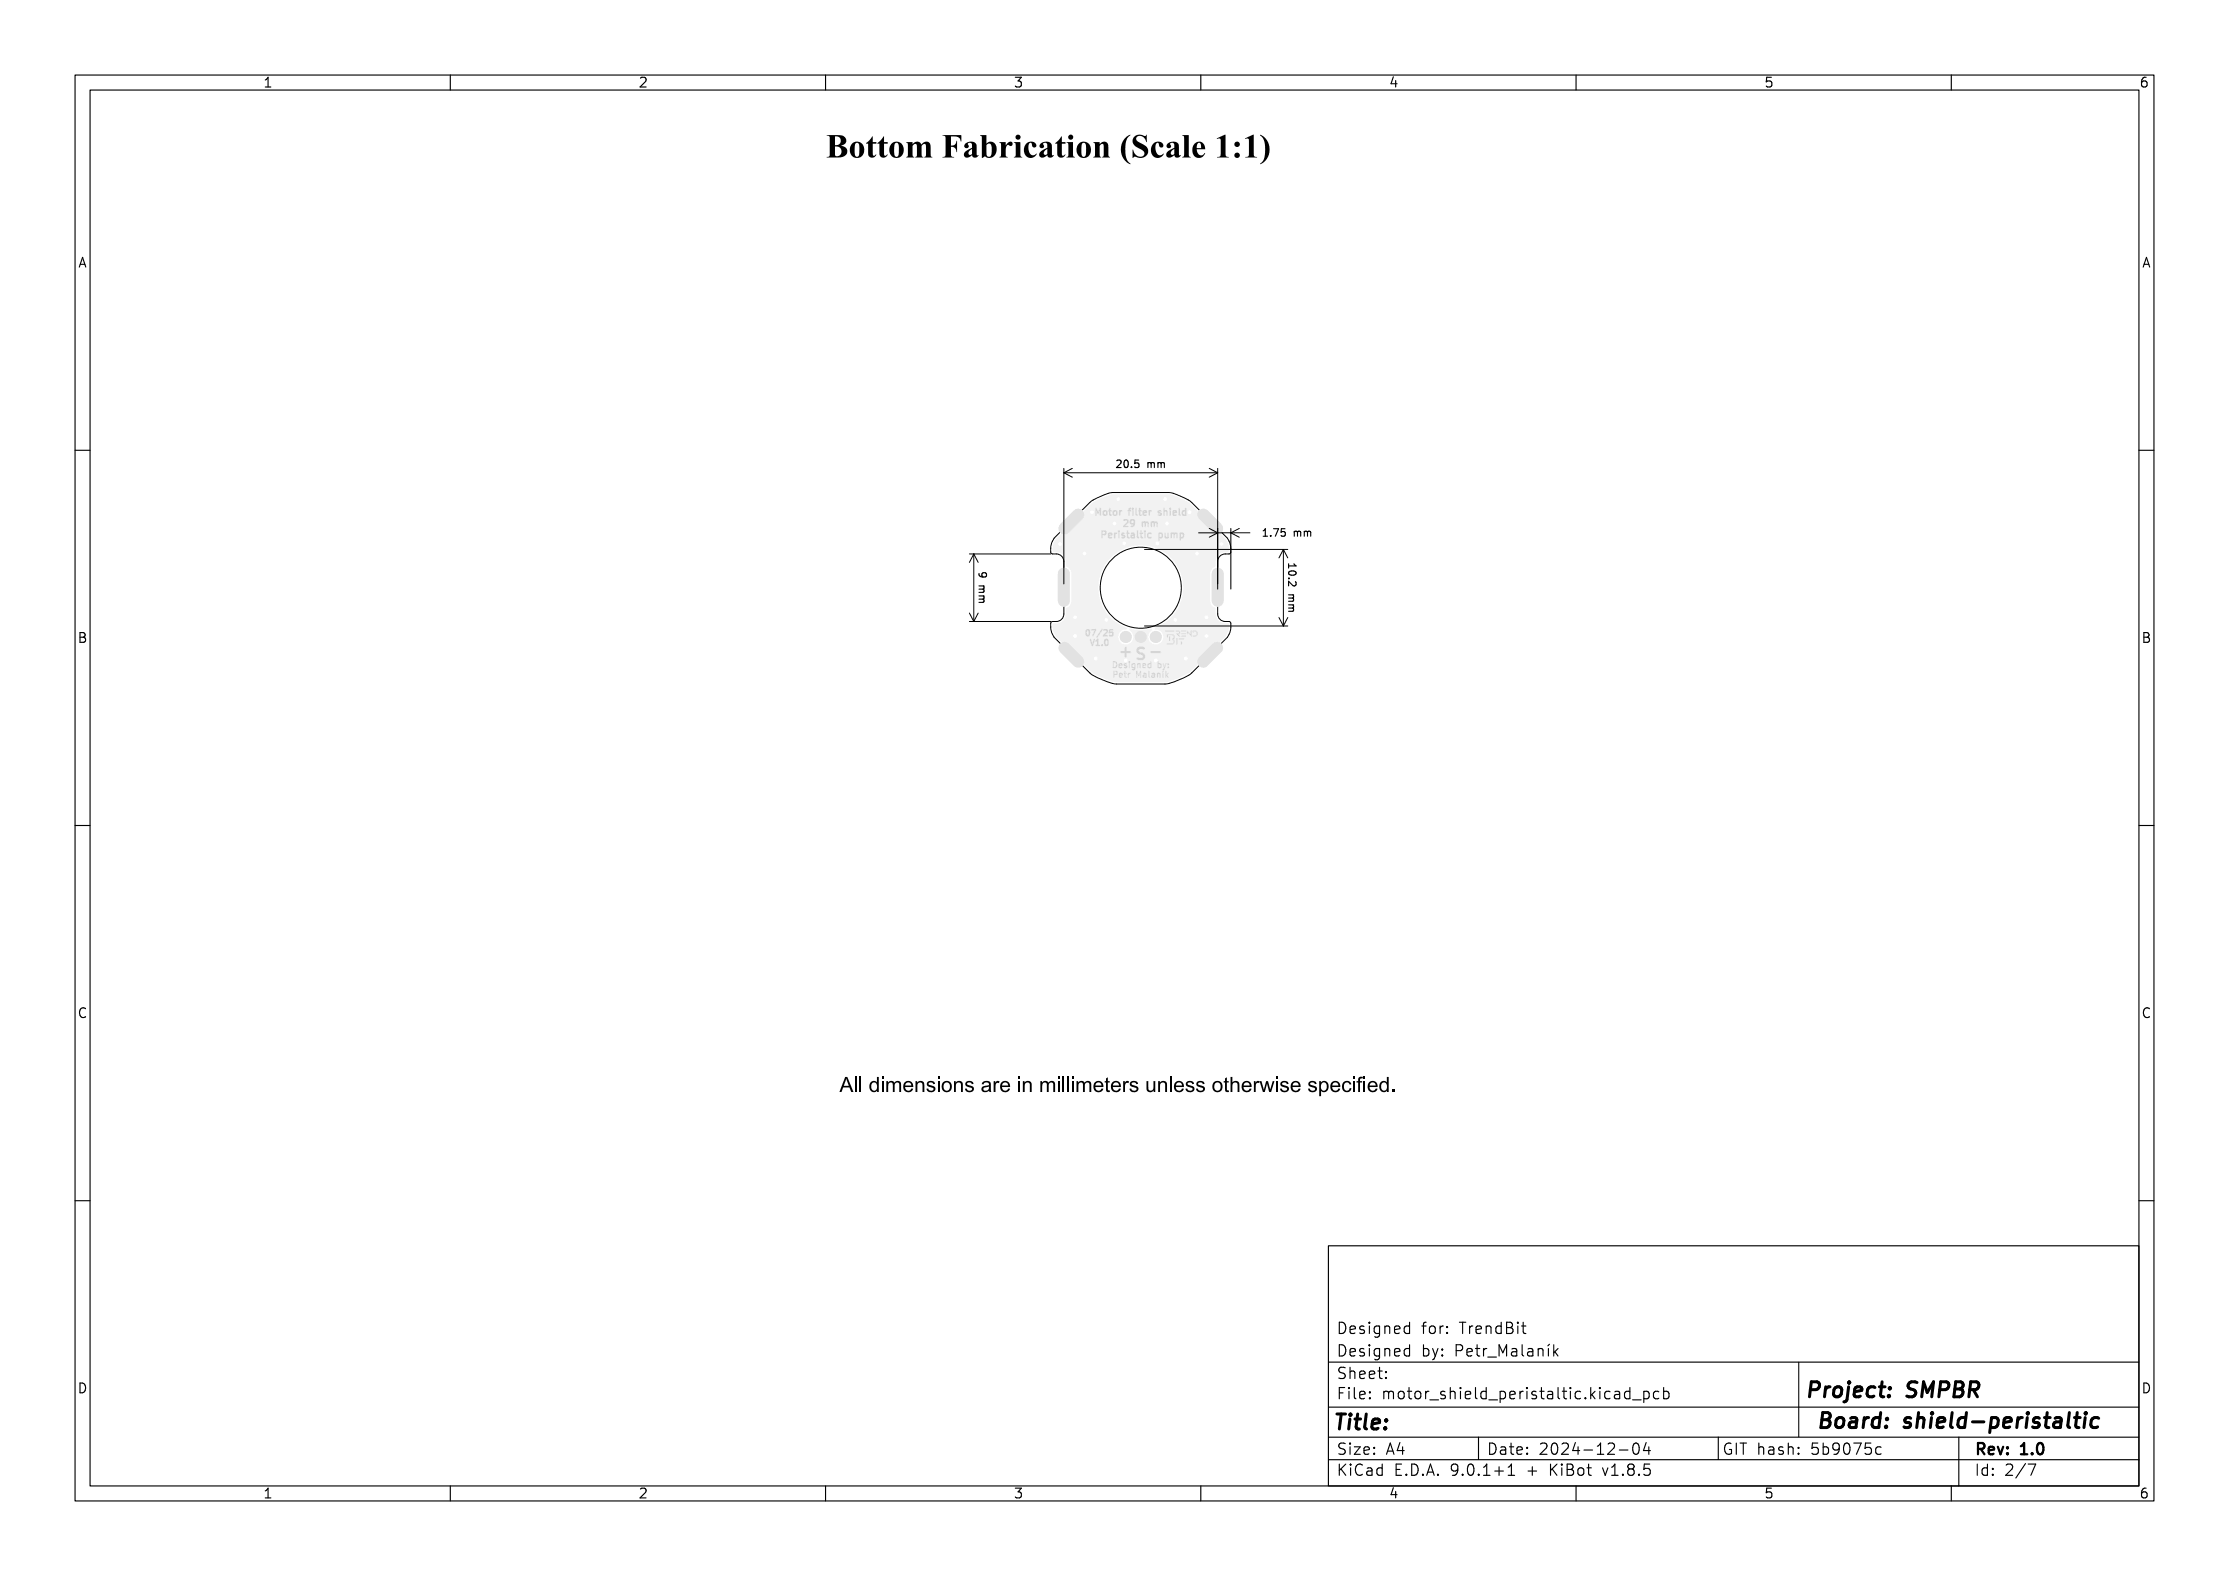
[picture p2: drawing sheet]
<svg xmlns="http://www.w3.org/2000/svg" width="297mm" height="210mm" viewBox="0 0 297 210" stroke-linecap="round" stroke-linejoin="round" font-family="sans-serif">
<defs><g id="words">
<text font-size="4.3" fill="#fff" x="100.9" y="21.3">Bottom Fabrication (Scale 1:1)</text>
<g font-size="2.7" fill="#fff">
<text x="240.4" y="186.2">Project: SMPBR</text>
<text x="241.9" y="190.3">Board: shield-peristaltic</text>
<text x="177.4" y="192.1">Title:</text>
</g>
<g font-size="2" fill="#fff">
<text x="178" y="177.8">Designed for: TrendBit</text>
<text x="178" y="180.8">Designed by: Petr_Malaník</text>
<text x="178" y="183.8">Sheet:</text>
<text x="178" y="186.5">File: motor_shield_peristaltic.kicad_pcb</text>
<text x="178" y="193.9">Size: A4</text>
<text x="178" y="196.7">KiCad E.D.A. 9.0.1+1 + KiBot v1.8.5</text>
<text x="198" y="193.9">Date: 2024-12-04</text>
<text x="229.4" y="193.9">GIT hash: 5b9075c</text>
<text x="263" y="196.7">Id: 2/7</text>
<text x="263" y="193.9">Rev: 1.0</text>
</g>
<g font-size="1.7" fill="#fff">
<text x="35" y="11.6">1</text>
<text x="85" y="11.6">2</text>
<text x="135" y="11.6">3</text>
<text x="185" y="11.6">4</text>
<text x="235" y="11.6">5</text>
<text x="285" y="11.6">6</text>
<text x="10.5" y="35.6">A</text>
<text x="285.5" y="35.6">A</text>
<text x="10.5" y="85.6">B</text>
<text x="285.5" y="85.6">B</text>
<text x="10.5" y="135.7">C</text>
<text x="285.5" y="135.7">C</text>
<text x="10.5" y="185.6">D</text>
<text x="285.5" y="185.6">D</text>
<text x="35" y="199.7">1</text>
<text x="85" y="199.7">2</text>
<text x="135" y="199.7">3</text>
<text x="185" y="199.7">4</text>
<text x="235" y="199.7">5</text>
<text x="285" y="199.7">6</text>
</g>
<g font-size="1.3" fill="#fff">
<text x="149.2" y="62.3">20.5 mm</text>
<text x="168.7" y="71.5">1.75 mm</text>
<text x="130.4" y="76.7" transform="rotate(90 130.4 76.7)">9 mm</text>
<text x="171.7" y="75.5" transform="rotate(90 171.7 75.5)">10.2 mm</text>
</g>
</g></defs>
<g fill="none" stroke="#000" stroke-width=".13">
<path d="M140.5 71.7l4.7-4.7a7.6 7.6 0 0 1 3.1-1.4h7.4a7.5 7.5 0 0 1 3.1 1.4l4.7 4.7a2.43 2.43 0 0 1 .4 2l-.1 .1a1.15 1.15 0 0 0-1.5 1v7a1.12 1.12 0 0 0 1.5 1l.1 .1a2.42 2.42 0 0 1-.4 2l-4.7 4.8a8.9 8.9 0 0 1-3.6 1.4h-6.4a8.8 8.8 0 0 1-3.6-1.4l-4.7-4.8a2.43 2.43 0 0 1-.4-2l.2-.1a1.15 1.15 0 0 0 1.5-1v-7a1.12 1.12 0 0 0-1.5-1l-.2-.1a2.43 2.43 0 0 1 .4-2z"/>
<circle cx="152" cy="78.3" r="5.4"/>
</g>
<path d="M141.8 76.4v3.7M143.7 68.6l-1.9 1.8M162.3 76.4v3.7M162.2 86.3l-1.9 1.9" fill="none" stroke="#f2f2f2" stroke-width="1.6"/>
<g fill="#f2f2f2">
<circle cx="154" cy="84.9" r=".8"/>
<circle cx="152" cy="84.9" r=".8"/>
<circle cx="150" cy="84.9" r=".8"/>
</g>
<path d="M160.3 68.6l1.9 1.8M141.8 86.3l1.9 1.9" fill="none" stroke="#f2f2f2" stroke-width="1.6"/>
<g fill="#f2f2f2">
<circle cx="143.3" cy="82.2" r=".5"/>
<circle cx="144.5" cy="73.7" r=".5"/>
<circle cx="162.8" cy="72.5" r=".5"/>
<circle cx="149.8" cy="72.4" r=".5"/>
<circle cx="147.4" cy="82.6" r=".5"/>
<circle cx="156.6" cy="82.6" r=".5"/>
<circle cx="155.3" cy="66.5" r=".5"/>
<circle cx="160.8" cy="82.2" r=".5"/>
<circle cx="160.8" cy="84.7" r=".5"/>
<circle cx="148.5" cy="69.8" r=".5"/>
<circle cx="158" cy="87.7" r=".5"/>
<circle cx="146" cy="87.7" r=".5"/>
<circle cx="155.5" cy="69.8" r=".5"/>
<circle cx="154.2" cy="72.4" r=".5"/>
<circle cx="149" cy="66.5" r=".5"/>
<circle cx="158.5" cy="68.3" r=".5"/>
<circle cx="141.3" cy="72.5" r=".5"/>
<circle cx="154" cy="88" r=".5"/>
<circle cx="150" cy="88" r=".5"/>
<circle cx="159.5" cy="73.7" r=".5"/>
<circle cx="143.3" cy="84.7" r=".5"/>
<circle cx="145.5" cy="68.3" r=".5"/>
</g>
<path d="M140.7 71.9l4.8-4.9 1.7-.8 1.1-.3h7.6l1.4 .5 1.3 .7 4.7 4.8 .4 .7v.9a1.38 1.38 0 0 0-1.7 1.2v.8l-.5 .3-.2 .4v1.9h-3.6a5.7 5.7 0 0 0-9.1-4.3 5.7 5.7 0 0 0 1.6 9.9l-.1 .2a1.01 1.01 0 0 0-1.1 1.2 1.01 1.01 0 0 0 1.6 .6 1.01 1.01 0 0 0-.1-1.7v-.2h.1a6.9 6.9 0 0 0 2.9 0v.2a1.01 1.01 0 0 0-.2 1.6 1.01 1.01 0 0 0 1.7-.4 1.01 1.01 0 0 0-1.1-1.3l-.1-.2a5.9 5.9 0 0 0 3.9-5.6h3.6v2a1.12 1.12 0 0 0 .7 .9v.9a1.35 1.35 0 0 0 1.7 1.2l.1 .1-.1 .8-.4 .8-5.1 5-1.5 .7-1.3 .4h-6.6l-1.5-.4-1.5-.7-.4-.3-4.8-4.8-.3-.7v-.8l.1-.1h.5a1.26 1.26 0 0 0 1.1-1.2v-.9a1.1 1.1 0 0 0 .8-.9v-3.7l-.3-.6-.5-.3v-.9a1.3 1.3 0 0 0-1.6-1l-.1-.2v-.6z" fill-rule="evenodd" fill="#f2f2f2"/>
<g fill="#fff">
<circle cx="143.3" cy="82.3" r=".25"/>
<circle cx="144.5" cy="73.8" r=".25"/>
<circle cx="162.8" cy="72.5" r=".25"/>
<circle cx="149.8" cy="72.4" r=".25"/>
<circle cx="147.4" cy="82.6" r=".25"/>
<circle cx="156.6" cy="82.6" r=".25"/>
<circle cx="155.3" cy="66.5" r=".25"/>
<circle cx="160.8" cy="82.3" r=".25"/>
<circle cx="160.8" cy="84.8" r=".25"/>
<circle cx="148.5" cy="69.8" r=".25"/>
<circle cx="158" cy="87.7" r=".25"/>
<circle cx="146" cy="87.7" r=".25"/>
<circle cx="155.5" cy="69.8" r=".25"/>
<circle cx="154.2" cy="72.4" r=".25"/>
<circle cx="149" cy="66.5" r=".25"/>
<circle cx="158.5" cy="68.2" r=".25"/>
<circle cx="141.3" cy="72.5" r=".25"/>
<circle cx="154" cy="88" r=".25"/>
<circle cx="150" cy="88" r=".25"/>
<circle cx="159.5" cy="73.8" r=".25"/>
<circle cx="143.3" cy="84.8" r=".25"/>
<circle cx="145.5" cy="68.2" r=".25"/>
</g>
<path d="M141.8 76.4v3.7M143.7 68.6l-1.9 1.8M162.3 76.4v3.7M162.2 86.3l-1.9 1.9" fill="none" stroke="#fff" stroke-width=".6"/>
<g fill="#fff">
<circle cx="154" cy="84.9" r=".4"/>
<circle cx="152" cy="84.9" r=".4"/>
<circle cx="150" cy="84.9" r=".4"/>
</g>
<path d="M160.3 68.6l1.9 1.8M141.8 86.3l1.9 1.9" fill="none" stroke="#fff" stroke-width=".6"/>
<path d="M141.8 76.4v3.7M143.7 68.6l-1.9 1.8M162.3 76.4v3.7M162.2 86.3l-1.9 1.9" fill="none" stroke="#e2e2e2" stroke-width="1.6"/>
<g fill="#e2e2e2">
<circle cx="154" cy="84.9" r=".8"/>
<circle cx="152" cy="84.9" r=".8"/>
<circle cx="150" cy="84.9" r=".8"/>
</g>
<path d="M160.3 68.6l1.9 1.8M141.8 86.3l1.9 1.9" fill="none" stroke="#e2e2e2" stroke-width="1.6"/>
<path d="M149.4 86.9h1.2M150 86.3v1.2M152.4 86.4l-.2-.1-.5 .1a.36 .36 0 0 0-.1 .4 .36 .36 0 0 0 .3 .2 .55 .55 0 0 1 .5 .4v.3l-.3 .1h-.5M153.4 86.9h1.2" fill="none" stroke="#dbdbdb" stroke-width=".3"/>
<g fill="none" stroke="#dbdbdb" stroke-width=".2">
<path d="M146 68.7v-.9l.3 .6 .3-.6v.9M146.9 71.2h.4l.1-.1-.1-.3h-.4v.9M147.1 68.1h.1h.2l.1 .4-.1 .1-.2 .1-.1-.1zM147.7 71.4l.4-.1v-.2h-.3l-.1 .1 .1 .4h.3M147.7 68.1h.4M147.9 67.8v.7l.2 .2M148.4 68.1h.1h.3v.4l-.1 .1-.2 .1-.1-.1zM148.5 71.1v.6M148.8 71.1l-.3 .1M149.1 70.8h.1M149.1 71.1v.6M149.2 68.1v.6"/>
<path d="M149.5 68.1l-.3 .1M149.8 69.3h.3l.2 .2-.6 .7h.6M149.8 71.1h-.2l-.1 .1v.1l.3 .1v.2h-.3M150.1 71.1h.4M150.2 70.8v.7l.3 .2M150.3 68.1h.4M150.7 67.8l-.3 .1v.8M150.8 71.1h.3v.6M151 67.8h.1M151 68.1v.6M151.1 71.3h-.3l-.1 .1 .1 .3 .3-.1M151.1 69.6l-.1 .2h-.3l-.1-.2v-.2l.2-.1h.2l.1 .1a.6 .6 0 0 1-.2 .8h-.2"/>
<path d="M151.4 67.8v.7l.1 .2M151.6 70.8v.7l.1 .2M151.7 68.1h.4M151.9 67.8v.7l.2 .2M151.9 71.1h.4M152 70.8v.7l.3 .2M152.2 69.6v.6M152.2 69.6h.3l.1 .1M152.3 68.4l.5-.1-.1-.2h-.2l-.2 .1 .1 .4h.3M152.6 70.8h.1M152.6 71.1v.6M152.6 69.7l.1-.1h.2l.1 .6"/>
<path d="M152.6 69.7v.5M153.1 68.1v.6M153.4 71.1h-.3l-.2 .1 .1 .4h.4M153.4 68.1l-.3 .1M153.4 69.6h.3l.1 .1M153.4 69.6v.6M153.8 69.7l.1-.1h.2l.1 .6M153.8 69.7v.5M154.4 71.1h.3l.2 .1-.1 .4h-.4M154.4 71.1v.9M154.7 68.1h-.2l-.2 .1 .1 .1 .3 .1v.2h-.4M155.1 68.1h.1h.3v.6"/>
<path d="M155.1 67.8v.9M155.3 71.1v.5l.2 .1 .1-.1M155.6 71.1v.6M155.9 67.8h.1M155.9 68.1v.6M156.1 71.1h.2l.2 .1M156.1 71.1v.6M156.3 68.4l.4-.1v-.2h-.3l-.1 .1 .1 .4h.3M156.5 71.2l.1-.1h.2v.6M156.5 71.2v.5M157.1 67.8v.7l.2 .2M157.3 71.1h.2l.2 .1-.1 .4h-.3"/>
<path d="M157.3 71.1v.9M158 68.1h-.3l-.1 .1v.4h.4M158 67.8v.9M144.8 84l.1-.1a.43 .43 0 0 1 .3 .4 .43 .43 0 0 1-.3 .4l-.2-.3zM145.3 85.2l.2 .8 .3-.8M145.4 83.9h.6l-.4 .8M146 86h.5M146 85.4l.3-.2v.8M146.8 83.9l-.6 1M146.8 85.9v.1M147.1 84l.3-.1 .1 .2-.5 .6h.5M147.3 85.3l.1-.1a.43 .43 0 0 1 .3 .4 .43 .43 0 0 1-.3 .4l-.2-.3z"/>
<path d="M148.3 83.9h-.4l-.1 .4h.4l.1 .3-.2 .1-.3-.1"/>
</g>
<g fill="none" stroke="#dbdbdb" stroke-width=".15">
<path d="M148.3 88.2a.4 .4 0 0 1 .5 .4 .4 .4 0 0 1-.5 .4zM148.4 89.9l.4-.1v-.3h-.4v.8M149.1 88.7l.4-.1-.1-.1-.2-.1-.1 .2v.3h.3M149.2 90l.3-.1v-.1l-.2-.1-.1 .1v.4h.3M149.8 89.7h.3M149.9 89.5v.6l.2 .2M150.1 88.5l-.2-.1-.1 .2v.1h.3v.2h-.3M150.3 89.7v.6M150.5 88.2h.1M150.5 88.4v.6M150.6 89.7l-.3 .2M151.2 88.5l-.2-.1-.2 .2 .1 .3h.3"/>
<path d="M151.2 88.4v.7l-.2 .1h-.1M151.4 90.3v-.8l.3 .5 .3-.5v.8M151.6 88.5h.3v.5M151.6 88.4v.6M152.3 88.7l.3-.1v-.1l-.2-.1-.1 .2v.3h.3M152.4 89.8h.3v.5M152.7 89.9l-.4 .2 .1 .2 .3-.1M153.1 89.5v.6l.1 .2M153.3 88.5l-.2-.1-.1 .2v.3h.3M153.3 88.2v.8M153.5 89.8h.3v.5M153.8 89.9l-.3 .2 .1 .2 .2-.1"/>
<path d="M154.2 89.8h.3l.1 .5M154.2 89.7v.6M154.3 88.5l.3-.1 .1 .2-.1 .3h-.3M154.3 88.2v.8M155 89.7v.6M155 88.4l.2 .6M155 89.4l-.1 .1M155.2 89l-.2 .2M155.3 89.5v.8M155.4 88.4l-.2 .6M155.4 90l.2 .3M155.6 89.7l-.3 .3"/>
<path d="M155.7 88.9v.1M155.7 88.5v.1"/>
</g>
<g fill="#dbdbdb">
<path d="M157.4 84h.6v.2h-.6z" fill-rule="evenodd"/>
<path d="M157.4 84.4h.6v.1h-.6z" fill-rule="evenodd"/>
<path d="M157.4 84.7h.6v.1h-.6z" fill-rule="evenodd"/>
<path d="M157.1 85h.7v.2h-.7z" fill-rule="evenodd"/>
<path d="M157.3 85.5h.2v.4h-.2z" fill-rule="evenodd"/>
<path d="M156.7 85h.2v.9h-.2z" fill-rule="evenodd"/>
<path d="M155.3 84h1.1v.2h-1.1z" fill-rule="evenodd"/>
<path d="M155.8 84.8h.1v.6h-.1z" fill-rule="evenodd"/>
<path d="M158.1 84l.5 .5v-.5h.2v.8l-.5-.4v.1h-.2z" fill-rule="evenodd"/>
<path d="M156.7 84a.4 .4 0 0 1 .6 .3l-.2 .2 .2 .3h-.2l-.4-.4h.4v-.2h-.4z" fill-rule="evenodd"/>
<path d="M158.9 84a.45 .45 0 0 1 .7 .2 .45 .45 0 0 1-.4 .6l-.3 .1v-.2h.2a.29 .29 0 0 0 .4-.3 .29 .29 0 0 0-.4-.3v.2h-.2z" fill-rule="evenodd"/>
<path d="M155.5 84.5h.7a.38 .38 0 0 1 .3 .3 .38 .38 0 0 1-.1 .4 .44 .44 0 0 1 0 .5 .44 .44 0 0 1-.5 .2h-.4v-.2h.8a.32 .32 0 0 0-.1-.5 .29 .29 0 0 0 .2-.4 .29 .29 0 0 0-.5-.2h-.3v.3h-.1z" fill-rule="evenodd"/>
</g>
<g fill="#000">
<path d="M110.1 18h1.5a.92 .92 0 0 1 1.2 .8l-.2 .3-.5 .3a.79 .79 0 0 1 .8 .8 .79 .79 0 0 1-.9 .8h-1.9v-.1l.4-.1 .1-.2h.7a.41 .41 0 0 0 .4 .2 .41 .41 0 0 0 .3-.3 .69 .69 0 0 0 0-.7 .69 .69 0 0 0-.7-.3v1.1h-.7v-1.2h.7a.61 .61 0 0 0 .7-.6 .61 .61 0 0 0-.7-.6v1.2h-.7l-.1-1.2z" fill-rule="evenodd"/>
<path d="M113.6 19.1a1.02 1.02 0 0 1 1.3 0 1.02 1.02 0 0 1 .2 1.3 .95 .95 0 0 1-1 .6 .95 .95 0 0 1-.9-.9h.7v.5a.28 .28 0 0 0 .3 .3 .28 .28 0 0 0 .3-.3v-1.2a.32 .32 0 0 0-.3-.4 .32 .32 0 0 0-.3 .4v.7h-.7l.1-.5z" fill-rule="evenodd"/>
<path d="M116.2 18.2h.1v.7h.5v.2h-.5v1.5l.1 .2 .3-.2h.1a.58 .58 0 0 1-.8 .4 .58 .58 0 0 1-.3-.7v-1.2h-.3l.5-.4z" fill-rule="evenodd"/>
<path d="M117.7 18.2h.1v.7h.5v.2h-.5v1.5l.1 .2 .3-.2h.1a.58 .58 0 0 1-.7 .4 .58 .58 0 0 1-.4-.7v-1.2h-.3l.5-.4z" fill-rule="evenodd"/>
<path d="M118.9 19.1a1.03 1.03 0 0 1 1.2 0 1.03 1.03 0 0 1 .3 1.3 .95 .95 0 0 1-1.1 .6 .95 .95 0 0 1-.8-.9h.6l.1 .5a.28 .28 0 0 0 .2 .3 .28 .28 0 0 0 .3-.3l.1-1.2a.32 .32 0 0 0-.3-.4 .32 .32 0 0 0-.3 .4l-.1 .7h-.6l.1-.5z" fill-rule="evenodd"/>
<path d="M120.8 18.9h.8v.3a.64 .64 0 0 1 .6-.3 .64 .64 0 0 1 .6 .4 .66 .66 0 0 1 .8-.4 .66 .66 0 0 1 .4 .8v1.1l.2 .2h-1l.2-.3v-1.3a.25 .25 0 0 0-.2-.2 .25 .25 0 0 0-.3 .1l-.1 .1v1.3l.2 .3h-1l.2-.3v-1.3a.24 .24 0 0 0-.2-.2 .24 .24 0 0 0-.3 .1l-.1 .1v1.1v.3l.2 .2h-1l.1-.2 .1-.3v-1.3z" fill-rule="evenodd"/>
<path d="M125.6 18h2.5v.9h-.1a.76 .76 0 0 0-1-.7h-.3v1.2l.5-.1 .2-.5h.1v1.5h-.1a.64 .64 0 0 0-.7-.7v1.2l.4 .2h-1.5v-.1l.3-.1 .1-.3v-2.2l-.1-.2h-.3z" fill-rule="evenodd"/>
<path d="M128.6 19.2a.89 .89 0 0 1 1.5 .2v1.2l.3 .1a.46 .46 0 0 1-.4 .3 .46 .46 0 0 1-.5-.3 .6 .6 0 0 1-.5 .3 .6 .6 0 0 1-.6-.3l.1-.3h.5l.1 .2h.2l.2-.1v-.7l-.4 .4-.1 .2h-.5l.3-.3 .7-.4v-.4a.28 .28 0 0 0-.3-.3 .28 .28 0 0 0-.2 .2 .31 .31 0 0 1-.1 .5 .31 .31 0 0 1-.4-.1 .31 .31 0 0 1 .1-.4z" fill-rule="evenodd"/>
<path d="M130.6 18h.8v1.1a.8 .8 0 0 1 1-.1 .8 .8 0 0 1 .4 .9 .98 .98 0 0 1-.5 1 .98 .98 0 0 1-1.1-.1l-.4 .3v-1.8h.6v1.3a.32 .32 0 0 0 .4 .3 .32 .32 0 0 0 .3-.3v-1a.37 .37 0 0 0-.2-.5 .37 .37 0 0 0-.5 .2h-.6v-1.1z" fill-rule="evenodd"/>
<path d="M133.2 18.9h.8v.5l.3-.3a.34 .34 0 0 1 .5-.2 .34 .34 0 0 1 .1 .5l-.2 .1-.4-.2-.2 .3-.1 1.1 .3 .3h-1.1l.1-.2 .1-.3v-1.3z" fill-rule="evenodd"/>
<path d="M135.1 18.9h.9v1.9l.2 .2h-1.1l.2-.2v-.2v-1.4z" fill-rule="evenodd"/>
<path d="M138.6 19.2a.89 .89 0 0 1 1.6 .2v1.2l.2 .1a.46 .46 0 0 1-.4 .3 .46 .46 0 0 1-.5-.3 .6 .6 0 0 1-.5 .3 .6 .6 0 0 1-.5-.3v-.3h.6v.2h.2l.2-.1v-.7l-.3 .4-.1 .2h-.6l.3-.3 .7-.4v-.4a.28 .28 0 0 0-.2-.3 .28 .28 0 0 0-.3 .2 .31 .31 0 0 1 0 .5 .31 .31 0 0 1-.5-.1 .31 .31 0 0 1 .1-.4z" fill-rule="evenodd"/>
<path d="M141.4 18.2h.1v.7h.5v.2h-.5v1.5l.1 .2 .3-.2h.1a.58 .58 0 0 1-.8 .4 .58 .58 0 0 1-.3-.7v-1.2h-.3l.5-.4z" fill-rule="evenodd"/>
<path d="M142.1 18.9h.9v1.9l.2 .2h-1.1l.2-.2 .1-.2-.1-1.4z" fill-rule="evenodd"/>
<path d="M143.8 19.1a1.02 1.02 0 0 1 1.3 0 1.02 1.02 0 0 1 .2 1.3 .95 .95 0 0 1-1 .6 .95 .95 0 0 1-.9-.9h.7v.5a.28 .28 0 0 0 .3 .3 .28 .28 0 0 0 .3-.3v-1.2a.32 .32 0 0 0-.3-.4 .32 .32 0 0 0-.3 .4v.7h-.7l.1-.5z" fill-rule="evenodd"/>
<path d="M145.7 18.9h.8v.3a.64 .64 0 0 1 .9-.3 .64 .64 0 0 1 .3 .8v1.1l.2 .2h-1l.2-.3v-1.3a.23 .23 0 0 0-.2-.2 .23 .23 0 0 0-.3 .1l-.1 .2v1l.1 .3 .1 .2h-1l.2-.2v-.3v-1.3z" fill-rule="evenodd"/>
<path d="M149.9 18.4l.7-.5a2.11 2.11 0 0 0-.7 2 1.91 1.91 0 0 0 .7 1.9v.1a2.2 2.2 0 0 1-.7-3.5z" fill-rule="evenodd"/>
<path d="M151.2 18.2a1.35 1.35 0 0 1 1.4-.1l.2-.2v1h-.1a.75 .75 0 0 0-.4-.7 .75 .75 0 0 0-.9 .2l.1 .4 .6 .3a1 1 0 0 1 .7 1.5 1.48 1.48 0 0 1-1.6 .3l-.3 .2v-1.2h.1a.89 .89 0 0 0 .5 .9 .89 .89 0 0 0 .9-.1l.1-.3-.1-.3-.9-.5a.87 .87 0 0 1-.3-1.4z" fill-rule="evenodd"/>
<path d="M155.6 19.2a.89 .89 0 0 1 1.5 .2v1.2l.3 .1a.46 .46 0 0 1-.5 .3 .46 .46 0 0 1-.4-.3 .6 .6 0 0 1-.5 .3 .6 .6 0 0 1-.6-.3v-.3h.6l.1 .2h.1l.3-.1v-.7l-.4 .4-.1 .2h-.6l.3-.3 .8-.4v-.4a.28 .28 0 0 0-.3-.3 .28 .28 0 0 0-.3 .2 .31 .31 0 0 1 0 .5 .31 .31 0 0 1-.5-.1 .31 .31 0 0 1 .2-.4z" fill-rule="evenodd"/>
<path d="M157.5 18h.9v2.8l.2 .2h-1.1l.2-.2 .1-.2v-2.4z" fill-rule="evenodd"/>
<path d="M159.1 19.2a.83 .83 0 0 1 1.1-.2 .83 .83 0 0 1 .4 .9h-1.1a.63 .63 0 0 0 .8 .7l.2-.2h.1a.89 .89 0 0 1-1.1 .6 .89 .89 0 0 1-.6-1v-.3h1.1v-.4l-.2-.3-.3 .3-.1 .4h-.5z" fill-rule="evenodd"/>
<path d="M162.1 18.4l1.2-.5v2.7l.1 .3h.3v.1h-1.5v-.1h.3l.1-.2 .1-1.9-.1-.3h-.4z" fill-rule="evenodd"/>
<path d="M165.9 18.4l1.2-.5v2.7l.1 .3h.3v.1h-1.6v-.1h.4l.1-.2v-1.9l-.1-.3h-.4z" fill-rule="evenodd"/>
<path d="M136.8 19.1a.74 .74 0 0 1 .8-.2 .74 .74 0 0 1 .5 .6 .35 .35 0 0 1-.5 .1 .35 .35 0 0 1-.1-.5l-.2-.1a1.15 1.15 0 0 0 .2 1.7l.4-.1 .2-.1h.1a.93 .93 0 0 1-1.3 .5 .93 .93 0 0 1-.5-1.2z" fill-rule="evenodd"/>
<path d="M153.7 19.1a.74 .74 0 0 1 .8-.2 .74 .74 0 0 1 .5 .6 .35 .35 0 0 1-.5 .1 .35 .35 0 0 1-.1-.5l-.2-.1a1.15 1.15 0 0 0 .3 1.7l.3-.1 .2-.1h.1a.93 .93 0 0 1-1.2 .5 .93 .93 0 0 1-.5-1.2z" fill-rule="evenodd"/>
<path d="M167.9 17.9a2.18 2.18 0 0 1 1.3 2 2.18 2.18 0 0 1-1.3 2 2.14 2.14 0 0 0 .7-2 1.92 1.92 0 0 0-.7-1.8z" fill-rule="evenodd"/>
<path d="M112.6 143.5h.3l.5 1.2h-.3l-.3-1-.4 1h1l.3 .8h-.3l-.2-.6h-.9l-.2 .6h-.3z" fill-rule="evenodd"/>
<path d="M116 144.2a.54 .54 0 0 1 .8 0v-.7h.3v1.3h-.2a.42 .42 0 0 0-.4-.6 .42 .42 0 0 0-.4 .6 .41 .41 0 0 0 .4 .5 .41 .41 0 0 0 .4-.5h.2v.7h-.2v-.2a.63 .63 0 0 1-.8 .1 .63 .63 0 0 1-.3-.8z" fill-rule="evenodd"/>
<path d="M117.5 143.5h.2v.3h-.2z" fill-rule="evenodd"/>
<path d="M117.5 144.1h.2v1.4h-.2z" fill-rule="evenodd"/>
<path d="M118.1 144.1h.2v.2a.49 .49 0 0 1 .9 0 .47 .47 0 0 1 .5-.3 .47 .47 0 0 1 .4 .5v1h-.3v-.9a.32 .32 0 0 0-.3-.4 .32 .32 0 0 0-.3 .5v.8h-.2v-.9a.3 .3 0 0 0-.3-.4 .3 .3 0 0 0-.3 .4l-.1 .9h-.2z" fill-rule="evenodd"/>
<path d="M120.5 144.2a.66 .66 0 0 1 .7-.1 .66 .66 0 0 1 .5 .5h-.3a.41 .41 0 0 0-.4-.4 .41 .41 0 0 0-.4 .4h1.1v.3h-1.1a.42 .42 0 0 0 .3 .4 .42 .42 0 0 0 .5-.3l.3 .1a.71 .71 0 0 1-1 .4 .71 .71 0 0 1-.3-1z" fill-rule="evenodd"/>
<path d="M122 144.1h.2v.2a.52 .52 0 0 1 .6-.2 .52 .52 0 0 1 .4 .5v.9h-.3v-.9a.36 .36 0 0 0-.4-.4 .36 .36 0 0 0-.3 .5v.8h-.2z" fill-rule="evenodd"/>
<path d="M123.6 144.2a.62 .62 0 0 1 1 .2l-.2 .1a.3 .3 0 0 0-.4-.3 .3 .3 0 0 0-.2 .3l.3 .1a.47 .47 0 0 1 .5 .6 .65 .65 0 0 1-.6 .3 .65 .65 0 0 1-.6-.4l.3-.1a.34 .34 0 0 0 .3 .4 .34 .34 0 0 0 .4-.4l-.3-.1a.46 .46 0 0 1-.5-.2 .46 .46 0 0 1 0-.5z" fill-rule="evenodd"/>
<path d="M124.9 143.5h.3v.3h-.3z" fill-rule="evenodd"/>
<path d="M124.9 144.1h.3v1.4h-.3z" fill-rule="evenodd"/>
<path d="M125.7 144.2a.69 .69 0 0 1 .8-.1 .69 .69 0 0 1 .3 .7h-.2a.46 .46 0 0 0-.6-.6 .46 .46 0 0 0-.3 .7 .43 .43 0 0 0 .5 .4 .43 .43 0 0 0 .4-.5h.2a.71 .71 0 0 1-.8 .7 .71 .71 0 0 1-.5-1z" fill-rule="evenodd"/>
<path d="M127.1 144.1h.2v.2a.52 .52 0 0 1 .7-.2 .52 .52 0 0 1 .3 .5v.9h-.3v-.9a.36 .36 0 0 0-.4-.4 .36 .36 0 0 0-.2 .5v.8h-.3z" fill-rule="evenodd"/>
<path d="M128.7 144.2a.62 .62 0 0 1 1 .2l-.2 .1a.3 .3 0 0 0-.3-.3 .3 .3 0 0 0-.3 .3l.3 .1a.46 .46 0 0 1 .5 .2 .46 .46 0 0 1 0 .5 .65 .65 0 0 1-1.1-.2l.2-.1a.34 .34 0 0 0 .4 .4 .34 .34 0 0 0 .3-.4l-.3-.1a.46 .46 0 0 1-.5-.2 .46 .46 0 0 1 0-.5z" fill-rule="evenodd"/>
<path d="M131 144.2a.65 .65 0 0 1 .8-.1 .65 .65 0 0 1 .2 .8h-.2v-.1l-.4 .1a.26 .26 0 0 0-.3 .1 .26 .26 0 0 0 0 .2 .43 .43 0 0 0 .4 .1 .43 .43 0 0 0 .3-.4h.2l.1 .6h-.3v-.2a.55 .55 0 0 1-.6 .3 .55 .55 0 0 1-.4-.6l.2-.3 .8-.1a.37 .37 0 0 0-.4-.4 .37 .37 0 0 0-.4 .3h-.2z" fill-rule="evenodd"/>
<path d="M132.4 144.1h.2v.2l.3-.3 .2 .1h.1l-.1 .2a.33 .33 0 0 0-.4 .1 .33 .33 0 0 0-.1 .4v.7h-.2z" fill-rule="evenodd"/>
<path d="M133.4 144.2a.66 .66 0 0 1 .7-.1 .66 .66 0 0 1 .5 .5h-.3a.41 .41 0 0 0-.4-.4 .41 .41 0 0 0-.4 .4h1.1v.3h-1.1a.42 .42 0 0 0 .3 .4 .42 .42 0 0 0 .5-.3l.3 .1a.71 .71 0 0 1-1 .4 .71 .71 0 0 1-.3-1z" fill-rule="evenodd"/>
<path d="M135.7 143.5h.2v.3h-.2z" fill-rule="evenodd"/>
<path d="M135.7 144.1h.2v1.4h-.2z" fill-rule="evenodd"/>
<path d="M136.3 144.1h.2v.2a.52 .52 0 0 1 .6-.2 .52 .52 0 0 1 .4 .5v.9h-.3v-.9a.36 .36 0 0 0-.4-.4 .36 .36 0 0 0-.3 .5v.8h-.2z" fill-rule="evenodd"/>
<path d="M138.6 144.1h.2v.2a.49 .49 0 0 1 .9 0 .47 .47 0 0 1 .5-.3 .47 .47 0 0 1 .4 .5v1h-.3v-.9a.32 .32 0 0 0-.3-.4 .32 .32 0 0 0-.3 .5v.8h-.2v-.9a.3 .3 0 0 0-.3-.4 .3 .3 0 0 0-.3 .4v.9h-.3z" fill-rule="evenodd"/>
<path d="M141 143.5h.2v.3h-.2z" fill-rule="evenodd"/>
<path d="M141 144.1h.2v1.4h-.2z" fill-rule="evenodd"/>
<path d="M142.8 143.5h.3v.3h-.3z" fill-rule="evenodd"/>
<path d="M142.8 144.1h.3v1.4h-.3z" fill-rule="evenodd"/>
<path d="M143.4 144.1h.3v.2a.49 .49 0 0 1 .8 0 .47 .47 0 0 1 .6-.3 .47 .47 0 0 1 .3 .5v1h-.2v-.9a.32 .32 0 0 0-.4-.4 .32 .32 0 0 0-.3 .5v.8h-.2v-.9a.3 .3 0 0 0-.3-.4 .3 .3 0 0 0-.3 .4v.9h-.3z" fill-rule="evenodd"/>
<path d="M145.9 144.2a.66 .66 0 0 1 .7-.1 .66 .66 0 0 1 .4 .5h-.2a.41 .41 0 0 0-.4-.4 .41 .41 0 0 0-.4 .4h1v.3h-1.1a.42 .42 0 0 0 .4 .4 .42 .42 0 0 0 .5-.3l.2 .1a.71 .71 0 0 1-1 .4 .71 .71 0 0 1-.3-1z" fill-rule="evenodd"/>
<path d="M147.4 143.7l.2-.1v.5h.3v.1h-.3v.9l.1 .2h.2v.2a.36 .36 0 0 1-.4 0 .36 .36 0 0 1-.1-.4v-.9h-.2v-.1h.2z" fill-rule="evenodd"/>
<path d="M148.2 144.2a.66 .66 0 0 1 .7-.1 .66 .66 0 0 1 .4 .5h-.2a.41 .41 0 0 0-.4-.4 .41 .41 0 0 0-.4 .4h1l.1 .3h-1.1a.42 .42 0 0 0 .3 .4 .42 .42 0 0 0 .5-.3l.3 .1a.71 .71 0 0 1-1 .4 .71 .71 0 0 1-.3-1z" fill-rule="evenodd"/>
<path d="M149.7 144.1h.2v.2l.2-.3 .3 .1v.2a.33 .33 0 0 0-.4 .1 .33 .33 0 0 0-.1 .4v.7h-.2z" fill-rule="evenodd"/>
<path d="M150.6 144.2a.62 .62 0 0 1 1 .2l-.2 .1a.3 .3 0 0 0-.3-.3 .3 .3 0 0 0-.3 .3l.3 .1a.46 .46 0 0 1 .5 .2 .46 .46 0 0 1 0 .5 .65 .65 0 0 1-1.1-.2l.2-.1a.34 .34 0 0 0 .4 .4 .34 .34 0 0 0 .3-.4l-.3-.1a.46 .46 0 0 1-.5-.2 .46 .46 0 0 1 0-.5z" fill-rule="evenodd"/>
<path d="M152.8 144.1h.2v.8a.37 .37 0 0 0 .4 .4 .37 .37 0 0 0 .3-.5v-.7h.2v1.4h-.2v-.2a.52 .52 0 0 1-.6 .2 .52 .52 0 0 1-.3-.5z" fill-rule="evenodd"/>
<path d="M154.3 144.1h.2v.2a.52 .52 0 0 1 .7-.2 .52 .52 0 0 1 .3 .5v.9h-.2v-.9a.36 .36 0 0 0-.4-.4 .36 .36 0 0 0-.3 .5v.8h-.3z" fill-rule="evenodd"/>
<path d="M156.6 144.2a.66 .66 0 0 1 .7-.1 .66 .66 0 0 1 .4 .5h-.2a.4 .4 0 0 0-.4-.4 .4 .4 0 0 0-.4 .4h1l.1 .3h-1.1a.42 .42 0 0 0 .3 .4 .42 .42 0 0 0 .5-.3l.2 .1a.71 .71 0 0 1-.9 .4 .71 .71 0 0 1-.3-1z" fill-rule="evenodd"/>
<path d="M158.1 144.2a.62 .62 0 0 1 1 .2l-.2 .1a.3 .3 0 0 0-.4-.3 .3 .3 0 0 0-.2 .3l.3 .1a.47 .47 0 0 1 .5 .6 .65 .65 0 0 1-.6 .3 .65 .65 0 0 1-.5-.4l.2-.1a.34 .34 0 0 0 .4 .4 .34 .34 0 0 0 .3-.4l-.3-.1a.46 .46 0 0 1-.5-.2 .46 .46 0 0 1 0-.5z" fill-rule="evenodd"/>
<path d="M159.5 144.2a.62 .62 0 0 1 1 .2l-.2 .1a.3 .3 0 0 0-.4-.3 .3 .3 0 0 0-.2 .3l.3 .1a.46 .46 0 0 1 .5 .2 .46 .46 0 0 1 0 .5 .65 .65 0 0 1-1.1-.2l.2-.1a.34 .34 0 0 0 .4 .4 .34 .34 0 0 0 .3-.4l-.3-.1a.46 .46 0 0 1-.5-.2 .46 .46 0 0 1 0-.5z" fill-rule="evenodd"/>
<path d="M161.8 144.2a.69 .69 0 0 1 .7-.1 .69 .69 0 0 1 .4 .7h-.3a.46 .46 0 0 0-.5-.6 .46 .46 0 0 0-.3 .7 .43 .43 0 0 0 .5 .4 .43 .43 0 0 0 .3-.5h.3a.71 .71 0 0 1-.9 .7 .71 .71 0 0 1-.4-1z" fill-rule="evenodd"/>
<path d="M163.2 143.7l.3-.1v.5h.2v.1h-.2v.9v.2h.2l.1 .2a.36 .36 0 0 1-.5 0 .36 .36 0 0 1-.1-.4v-.9h-.1v-.1h.1z" fill-rule="evenodd"/>
<path d="M164 143.5h.2v.7a.52 .52 0 0 1 .6-.2 .52 .52 0 0 1 .3 .6v.9h-.2v-.9a.36 .36 0 0 0-.4-.4 .36 .36 0 0 0-.3 .5v.8h-.2z" fill-rule="evenodd"/>
<path d="M165.6 144.2a.66 .66 0 0 1 .7-.1 .66 .66 0 0 1 .5 .5h-.3a.41 .41 0 0 0-.4-.4 .41 .41 0 0 0-.4 .4h1.1v.3h-1.1a.42 .42 0 0 0 .3 .4 .42 .42 0 0 0 .5-.3l.3 .1a.71 .71 0 0 1-1 .4 .71 .71 0 0 1-.3-1z" fill-rule="evenodd"/>
<path d="M167.1 144.1h.2v.2l.2-.3 .3 .1h.1l-.1 .2a.33 .33 0 0 0-.4 .1 .33 .33 0 0 0-.1 .4v.7h-.2z" fill-rule="evenodd"/>
<path d="M167.8 144.1h.3l.3 1.1 .3-1.1h.3l.2 1.1 .4-1.1h.2l-.4 1.4h-.3l-.3-1.1-.3 1.1h-.2z" fill-rule="evenodd"/>
<path d="M170 143.5h.3v.3h-.3z" fill-rule="evenodd"/>
<path d="M170 144.1h.3v1.4h-.3z" fill-rule="evenodd"/>
<path d="M170.7 144.2a.62 .62 0 0 1 1 .2l-.2 .1a.3 .3 0 0 0-.4-.3 .3 .3 0 0 0-.2 .3l.3 .1a.46 .46 0 0 1 .5 .2 .46 .46 0 0 1 0 .5 .65 .65 0 0 1-1.2-.2l.3-.1a.34 .34 0 0 0 .3 .4 .34 .34 0 0 0 .4-.4l-.3-.1a.46 .46 0 0 1-.5-.2 .46 .46 0 0 1 0-.5z" fill-rule="evenodd"/>
<path d="M172.2 144.2a.66 .66 0 0 1 .7-.1 .66 .66 0 0 1 .4 .5h-.3a.41 .41 0 0 0-.4-.4 .41 .41 0 0 0-.4 .4h1.1v.3h-1.1a.42 .42 0 0 0 .3 .4 .42 .42 0 0 0 .5-.3l.3 .1a.71 .71 0 0 1-1 .4 .71 .71 0 0 1-.3-1z" fill-rule="evenodd"/>
<path d="M174.4 144.2a.61 .61 0 0 1 1 .2l-.2 .1a.3 .3 0 0 0-.3-.3 .3 .3 0 0 0-.3 .3l.3 .1a.47 .47 0 0 1 .6 .6 .65 .65 0 0 1-.7 .3 .65 .65 0 0 1-.5-.4l.2-.1a.34 .34 0 0 0 .4 .4 .34 .34 0 0 0 .3-.4l-.3-.1a.46 .46 0 0 1-.5-.2 .46 .46 0 0 1 0-.5z" fill-rule="evenodd"/>
<path d="M175.8 144.1h.2v.2a.6 .6 0 0 1 .7-.2 .6 .6 0 0 1 .3 .7h-.2a.42 .42 0 0 0-.4-.6 .42 .42 0 0 0-.4 .6 .42 .42 0 0 0 .4 .5 .42 .42 0 0 0 .4-.5h.2a.61 .61 0 0 1-.3 .6 .61 .61 0 0 1-.7 0v.7h-.2z" fill-rule="evenodd"/>
<path d="M177.4 144.2a.66 .66 0 0 1 .7-.1 .66 .66 0 0 1 .5 .5h-.3a.41 .41 0 0 0-.4-.4 .41 .41 0 0 0-.4 .4h1.1v.3h-1.1a.42 .42 0 0 0 .3 .4 .42 .42 0 0 0 .5-.3l.3 .1a.71 .71 0 0 1-1 .4 .71 .71 0 0 1-.3-1z" fill-rule="evenodd"/>
<path d="M179 144.2a.61 .61 0 0 1 1.1 .3h-.3a.4 .4 0 0 0-.5-.2 .4 .4 0 0 0-.2 .5 .4 .4 0 0 0 .2 .5 .4 .4 0 0 0 .5-.3h.3a.66 .66 0 0 1-.9 .5 .66 .66 0 0 1-.4-.9z" fill-rule="evenodd"/>
<path d="M180.3 143.5h.2v.3h-.2z" fill-rule="evenodd"/>
<path d="M180.3 144.1h.2v1.4h-.2z" fill-rule="evenodd"/>
<path d="M181.1 143.6l.5-.1v.2a.25 .25 0 0 0-.3 .1 .25 .25 0 0 0-.1 .3h.3v.1h-.3v1.3h-.2v-1.3h-.2v-.1h.2z" fill-rule="evenodd"/>
<path d="M181.7 143.5h.2v.3h-.2z" fill-rule="evenodd"/>
<path d="M181.7 144.1h.2v1.4h-.2z" fill-rule="evenodd"/>
<path d="M182.4 144.2a.66 .66 0 0 1 .7-.1 .66 .66 0 0 1 .5 .5h-.3a.41 .41 0 0 0-.4-.4 .41 .41 0 0 0-.4 .4h1.1v.3h-1.1a.42 .42 0 0 0 .3 .4 .42 .42 0 0 0 .5-.3l.3 .1a.71 .71 0 0 1-1 .4 .71 .71 0 0 1-.3-1z" fill-rule="evenodd"/>
<path d="M184 144.2a.54 .54 0 0 1 .8 0v-.7h.2v1.3h-.2a.42 .42 0 0 0-.4-.6 .42 .42 0 0 0-.4 .6 .41 .41 0 0 0 .4 .5 .41 .41 0 0 0 .4-.5h.2v.7h-.2v-.2a.63 .63 0 0 1-.8 .1 .63 .63 0 0 1-.2-.8z" fill-rule="evenodd"/>
<path d="M185.5 145.2h.3v.3h-.3z" fill-rule="evenodd"/>
<circle cx="135.6" cy="18.3" r=".34"/>
<circle cx="142.7" cy="18.3" r=".34"/>
<circle cx="164.8" cy="19.2" r=".36"/>
<circle cx="164.8" cy="20.7" r=".36"/>
</g>
<path d="M114 143.5v2M114.6 143.5v2M141.7 143.5v2M142.3 143.5v2M156 143.5v2" fill="none" stroke="#000" stroke-width=".25"/>
<g fill="none" stroke="#000" stroke-width=".15">
<path d="M10 10h277v190h-277zM12 12h273v186h-273zM35.3 11.6h.8M35.3 10.7l.4-.4v1.3M60 10v2M85.3 10.4l.2-.1 .5 .1a.35 .35 0 0 1 0 .5l-.7 .7h.8M110 10v2M135.3 10.3h.8l-.4 .5a.35 .35 0 0 1 .4 .2v.3l-.1 .2-.5 .1-.2-.1M160 10v2M185.7 10.2l-.4 1h.9M186 10.7v.9M210 10v2"/>
<path d="M236 10.3h-.6l-.1 .6 .2-.1 .5 .1 .1 .1-.1 .5-.2 .1h-.3l-.2-.1M260 10v2M286 10.3a.52 .52 0 0 0-.7 .6v.4l.2 .2 .3 .1 .2-.1 .1-.5-.1-.1-.4-.1-.3 .2M10.6 35.6l.4-1.3 .4 1.3M10.7 35.2h.6M285.6 35.6l.4-1.3 .4 1.3M285.7 35.2h.6M10 60h2M285 60h2M130.4 78.1h.7M130.4 76.4l.1 .3a.67 .67 0 0 0 .9 0v-.3l-.4-.1-.2 .2 .1 .3 .1 .1M130.4 78.5h.6"/>
<path d="M130.4 79.4h.7M130.4 79.8h.6M131 78.5l.1 .1v.3h-.7M131 79.8l.1 .2v.2l-.7 .1M131 78.1l.1 .3-.1 .1M131 79.4l.1 .3-.1 .1M148.8 61.4l.4-.1 .2 .3-.6 .7h.6M149.9 61.4l.1-.1a.53 .53 0 0 1 .3 .5 .53 .53 0 0 1-.3 .5l-.1-.1-.1-.3zM150.8 62.2v.1M151.7 61.3h-.5v.5l.1-.1h.4l.1 .2-.1 .3-.1 .1-.4-.1M153 61.6v.7M153 61.7l.2-.1 .2 .2"/>
<path d="M153.4 61.8l.1-.2 .3 .1v.6M153.4 61.8v.5M154.3 61.7l.3-.1 .1 .2M154.3 61.6v.7M154.7 61.8l.2-.2 .2 .1v.6M154.7 61.8v.5M168.3 71.5h.6M168.3 70.7l.3-.2v1M169.3 71.4v.1M169.7 70.5h.7l-.5 1M171.2 70.5h-.5v.4l.1-.1 .4 .1 .1 .1-.1 .4-.1 .1-.4-.1M171.7 75.1v.6"/>
<path d="M171.7 77.1h.1M171.7 79.3h.7M171.7 79.7h.5M171.8 76.2a.54 .54 0 0 1 .9 .2 .57 .57 0 0 1-1-.1zM172.2 79.7l.2 .1-.1 .3h-.6M172.3 79.3l.1 .3-.2 .1M172.4 75.1l.3 .3h-1M172.5 70.8v.7M172.5 70.9l.2-.1 .2 .1M172.6 77.5l.1 .4-.3 .2-.7-.6v.6M172.9 70.9l.1-.1h.3v.7M172.9 70.9v.6"/>
<path d="M173.8 70.9l.3-.1 .1 .1M173.8 70.8v.7M174.2 70.9l.2-.1h.2v.7M174.2 70.9v.6M10.7 84.3h.4l.2 .1v.3l-.2 .2a.35 .35 0 0 1 .3 .3 .35 .35 0 0 1-.2 .4h-.5zM10.7 84.9h.4M171.7 80.6h.7M171.7 81h.5M172.2 81l.2 .2-.1 .2-.6 .1M172.3 80.6l.1 .3-.2 .1M285.7 84.3h.4l.2 .1v.3l-.2 .2a.35 .35 0 0 1 .3 .3 .35 .35 0 0 1-.2 .4h-.5zM285.7 84.9h.4"/>
<path d="M10 110h2M285 110h2M11.4 134.4a.52 .52 0 0 0-.6 0 .52 .52 0 0 0-.2 .6 .49 .49 0 0 0 .2 .5 .49 .49 0 0 0 .6 0M286.4 134.4a.52 .52 0 0 0-.6 0 .52 .52 0 0 0-.2 .6 .49 .49 0 0 0 .3 .5 .49 .49 0 0 0 .5 0M10 160h2M285 160h2M177 166h108v32h-108zM178.5 176.2a.79 .79 0 0 1 .8 .5 .79 .79 0 0 1-.3 .9l-.5 .1zM178.5 179.2a.79 .79 0 0 1 .8 .5 .79 .79 0 0 1-.3 .9l-.5 .1zM179.9 177.2l.7-.1-.1-.3-.4-.1-.2 .2 .1 .7 .1 .1 .4-.1M181.7 176.8l-.3-.1-.2 .2v.2l.5 .2 .1 .1-.1 .2-.1 .1-.4-.1M181.7 179.8l-.3-.1-.2 .2v.2l.5 .2 .1 .1-.1 .2-.1 .1-.4-.1"/>
<path d="M182.5 176.2v.1M182.5 176.7v1M182.5 179.2v.1M182.5 179.7v1M182.5 179.2l-.1 .1h.1M182.5 176.2l-.1 .1h.1M183.8 176.8l-.4-.1-.3 .3v.4l.1 .2 .2 .1 .4-.1M183.8 179.8l-.4-.1-.3 .3v.4l.1 .2 .2 .1 .4-.1M183.8 176.7v1.2a.41 .41 0 0 1-.6 .2M183.8 179.7v1.2a.41 .41 0 0 1-.6 .2M184.5 179.8a.37 .37 0 0 1 .7 .1v.8M184.5 176.7v1"/>
<path d="M184.5 179.7v1M184.5 176.8a.37 .37 0 0 1 .7 .1v.8M185.8 177.2l.7-.1v-.3l-.5-.1-.2 .2 .1 .7 .1 .1 .5-.1M187.8 176.8l-.4-.1-.3 .3v.4l.1 .2 .2 .1 .4-.1M187.8 179.8l-.4-.1-.3 .3v.4l.1 .2 .2 .1 .4-.1M187.8 176.2v1.5M187.8 179.2v1.5M189.5 176.7h.5M189.7 179.8l.4-.1 .3 .3v.4l-.2 .2-.1 .1-.4-.1M189.7 179.2v1.5M190 176.2l-.3 .1v.1v1.3M190.6 176.8a.41 .41 0 0 1 .6 .2v.4a.41 .41 0 0 1-.3 .3 .41 .41 0 0 1-.4-.3v-.4z"/>
<path d="M190.9 179.7l.3 1M191.6 179.7l-.4 1M191.9 176.7v1M192.2 179.8h-.1l.1 .1M192.2 179.8v.1M192.3 176.7l-.3 .1-.1 .2M192.8 177.6h.1l-.1 .1M192.8 177.6h-.1l.1 .1M192.8 176.8v.1M192.8 177.6v.1M192.8 176.8h.1l-.1 .1M192.8 176.8h-.1l.1 .1"/>
<path d="M194 180h.6a.41 .41 0 0 0 .3-.4 .41 .41 0 0 0-.3-.4h-.6v1.5M194.5 176.2h.8M194.9 176.2v1.5M195.8 176.7v1M196.2 176.7l-.2 .1-.2 .2M196.6 179.7h.6M196.7 177.2l.7-.1-.1-.3-.4-.1-.2 .2v.7l.2 .1 .4-.1M196.8 179.2v1.3l.1 .1 .3 .1M197.7 179.7v1M198 176.7v1M198 176.8a.37 .37 0 0 1 .7 .1v.8M198.1 179.7l-.3 .1-.1 .2"/>
<path d="M200 176.8l-.4-.1-.3 .3v.4l.2 .2 .1 .1 .4-.1M200 176.2v1.5M200.7 176.2l.7 .1a.36 .36 0 0 1 .1 .3 .36 .36 0 0 1-.3 .3 .4 .4 0 0 1 .4 .4 .4 .4 0 0 1-.3 .4h-.6zM200.7 176.9h.5M201.5 179.8l.1-.1 .4 .1 .1 .9M202.2 176.2v.1M202.2 176.7v1M202.2 176.2l.1 .1h-.1M202.7 176.7h.6M202.8 179.2v1.3l.2 .2M203 176.2v1.3v.1l.3 .1M203.6 179.8l.1-.1 .5 .1v.9"/>
<path d="M205 179.8a.37 .37 0 0 1 .6 .1v.8M205 179.7v1M206.3 179.7v1M206.5 179.1l-.3 .2M207 179.2v1.5M207.6 179.7l-.6 .6M10.7 184.3a.66 .66 0 0 1 .7 .6 .66 .66 0 0 1-.7 .7zM35.3 198.7l.4-.4v1.3M35.3 199.6h.8M60 198v2M85.3 198.4l.2-.1 .5 .1a.35 .35 0 0 1 0 .5l-.7 .7h.8M110 198v2"/>
<path d="M135.3 198.3h.8l-.4 .5a.35 .35 0 0 1 .4 .2v.4l-.1 .1-.5 .1-.2-.1M160 198v2M177 194.5h108M177 191.5h108M177 187.5h108M177 181.5h108M178.5 185.6h.5M178.5 195.1v1.5M178.7 195.7l.6 .9M179.2 184.9h-.7v1.5M179.2 192.4l-.5-.1a.36 .36 0 0 0-.3 .4 .36 .36 0 0 0 .3 .3 .55 .55 0 0 1 .5 .4v.3l-.2 .1-.6-.1M179.2 182.3l-.5-.1a.36 .36 0 0 0-.3 .4 .36 .36 0 0 0 .3 .3 .55 .55 0 0 1 .5 .4v.3l-.2 .1-.6-.1"/>
<path d="M179.3 195.1l-.8 .9M179.7 184.9v.1M179.7 185.4v1M179.7 184.9l.1 .1h-.1M179.9 180.2l.7-.1-.1-.3-.4-.1-.2 .2 .1 .7 .1 .1 .4-.1M179.9 182.2v1.5M179.9 192.3v.1M179.9 192.8v1M179.9 192.3l-.1 .1h.1M179.9 192.3l.1 .1h-.1M179.9 182.8a.37 .37 0 0 1 .6 .1v.8M180 195.1v.1"/>
<path d="M180 195.6v1M180 195.1l-.1 .1h.1M180.5 192.8h.7l-.7 1h.7M180.5 184.9v1.3l.2 .2M181.2 183.2l.7-.1-.1-.3-.4-.1-.2 .2v.7l.2 .1 .4-.1M181.2 185.9l.7-.2-.1-.2-.4-.1-.2 .2v.7l.2 .1 .4-.1M181.5 195.2a.6 .6 0 0 0-.7 0 .6 .6 0 0 0-.2 .8 .56 .56 0 0 0 .3 .5 .56 .56 0 0 0 .6 0M181.7 193.3l.8-.1-.1-.3-.4-.1-.3 .2 .1 .7 .2 .1 .4-.1M182.2 195.7l.1-.1 .4 .1 .1 .9M182.5 183.2l.7-.1-.1-.3-.4-.1-.2 .2v.7l.2 .1 .4-.1M182.5 186.3h.1l-.1 .1M182.5 186.3v.1"/>
<path d="M182.5 185.5v.1M182.5 185.5h.1l-.1 .1M182.8 196h-.5a.29 .29 0 0 0-.2 .3 .29 .29 0 0 0 .2 .3l.5-.1M183.1 193.7h.1l-.1 .1M183.1 193.7h-.1l.1 .1M183.1 192.9v.1M183.1 193.7v.1M183.1 192.9h.1l-.1 .1M183.1 192.9h-.1l.1 .1M183.6 182.7h.6M183.8 182.2v1.3l.1 .1 .3 .1M184.2 195.7l-.5-.1-.2 .3v.4l.1 .2 .1 .1 .5-.1"/>
<path d="M184.2 195.1v1.5M184.4 185.5a.37 .37 0 0 1 .6 .1M184.4 185.4v1M184.7 183.6h-.1l.1 .1M184.7 183.6v.1M184.7 182.8v.1M184.7 182.8h-.1l.1 .1M184.7 193.8l.5-1.5 .5 1.5M184.9 193.4h.7M185 185.6l.2-.2 .4 .1 .1 .9M185 185.6v.8M185.7 198.2l-.4 1h.9"/>
<path d="M185.8 180.2l.7-.1v-.3l-.5-.1-.2 .2 .1 .7 .1 .1 .5-.1M186 198.7v.9M186 195.8h.5M186.4 185.5a.41 .41 0 0 1 .4-.1 .41 .41 0 0 1 .3 .3v.4a.41 .41 0 0 1-.4 .3 .41 .41 0 0 1-.4-.3zM186.5 192.2l-.3 1.1h.9M186.7 195.1h-.7v1.5h.7M186.9 192.8v1M187.4 196.5h.1l-.1 .1M187.4 196.5h-.1l.1 .1M187.4 196.5v.1M187.5 185.4h.6M187.7 184.9v1.3l.1 .1 .3 .1"/>
<path d="M188.1 195.1a.79 .79 0 0 1 .9 .5 .79 .79 0 0 1-.3 .9l-.6 .1zM188.6 185.5a.41 .41 0 0 1 .4-.1 .41 .41 0 0 1 .3 .3v.4a.41 .41 0 0 1-.4 .3 .41 .41 0 0 1-.4-.3zM189.6 196.5h.1l-.1 .1M189.6 196.5h-.1l.1 .1M189.6 196.5v.1M190 185.4v1M190.1 196.6l.5-1.5 .5 1.5M190.2 196.2h.8M190.4 185.4a.38 .38 0 0 0-.4 .3M190.5 186.5h1.2M191.2 180.7l-.1 .4-.2 .1M191.6 196.5h.1l-.1 .1"/>
<path d="M191.6 196.5h-.1l.1 .1M191.6 196.5v.1M192.2 180.6v.1M192.2 180.6h-.1l.1 .1M192.5 185.5l-.3-.1-.2 .2v.2l.5 .2 .1 .1-.1 .2-.1 .1-.4-.1M193.2 185.5a.37 .37 0 0 1 .7 .1v.8M193.2 184.9v1.5M194.2 195.7l-.2 .3h-.3l-.3-.3v-.3l.1-.2 .5-.1 .2 .1a.99 .99 0 0 1-.4 1.4h-.3M194.6 184.9v.1M194.6 185.4v1M194.6 184.9l-.1 .1h.1M194.6 184.9l.1 .1h-.1"/>
<path d="M194.9 196.5h.1l-.1 .1M194.9 196.5h-.1l.1 .1M194.9 196.5v.1M195.2 185.9l.8-.2-.1-.2-.4-.1-.3 .2 .1 .7 .2 .1 .4-.1M195.5 180.2l.7-.1-.1-.3-.4-.1-.2 .2v.7l.2 .1 .4-.1M195.7 195.2a.36 .36 0 0 1 .3-.1 .36 .36 0 0 1 .3 .3 .77 .77 0 0 1-.4 1.2 .92 .92 0 0 1-.2-1.4zM196.6 184.9v1.3l.2 .2M197 191.5v3M197 196.5h.1l-.1 .1M197 196.5v.1M197.7 196.6h.8M197.7 195.5l.4-.4v1.5"/>
<path d="M198 185.5l-.4-.1-.3 .3v.4l.2 .2 .1 .1 .4-.1M198 184.9v1.5M198.2 180.8h1.2M198.4 186.5h1.1M198.5 192.3a.79 .79 0 0 1 .8 .5 .79 .79 0 0 1-.2 .9l-.6 .1zM199.2 196h1.1M199.7 180.7v-1.5l.5 1.1 .5-1.1v1.5M199.7 195.4v1.2M199.9 185.4v1.5M199.9 185.5l.4-.1 .3 .3v.4l-.1 .2-.2 .1-.4-.1M200 192.9l.1-.1 .5 .1v.9M200.6 193.2h-.5a.3 .3 0 0 0-.2 .3 .3 .3 0 0 0 .2 .3l.5-.1"/>
<path d="M201 196.6h.8M201 195.5l.4-.4v1.5M201.1 192.8h.6M201.2 185.9l.7-.2-.1-.2-.4-.1-.2 .2v.7l.2 .1 .4-.1M201.3 192.3v1.3l.1 .1 .3 .1M202.1 180.1h-.5a.29 .29 0 0 0-.2 .3 .29 .29 0 0 0 .2 .3l.5-.1M202.1 193.3l.7-.1v-.3l-.5-.1-.2 .2 .1 .7 .1 .1 .5-.1M202.5 185.4v1M203 185.4l-.3 .1-.2 .2M203.5 184.9v.1M203.5 185.4v1M203.5 184.9l-.1 .1h.1"/>
<path d="M203.5 193.7h.1l-.1 .1M203.5 193.7h-.1l.1 .1M203.5 192.9v.1M203.5 193.7v.1M203.5 192.9h.1l-.1 .1M203.5 192.9h-.1l.1 .1M203.6 196h1.1M204.2 195.4v1.2M204.2 180.1h-.5a.29 .29 0 0 0-.2 .3 .29 .29 0 0 0 .2 .3l.5-.1M204.7 185.5l-.4-.1-.2 .2 .1 .2 .5 .2v.1v.2l-.2 .1-.4-.1M205.2 185.4h.5M205.3 192.4l.2-.1 .5 .1a.41 .41 0 0 1 .1 .5l-.9 .9h.9"/>
<path d="M205.4 184.9v1.3l.1 .1 .2 .1M206.2 185.5l.2-.1 .4 .1 .1 .9M206.6 195.1v1.5M206.8 195.7l.7 .9M206.8 192.4a.36 .36 0 0 1 .4-.1 .36 .36 0 0 1 .3 .3 .77 .77 0 0 1-.4 1.2 .92 .92 0 0 1-.3-1.4zM206.9 185.7l-.5 .1a.3 .3 0 0 0-.2 .3 .3 .3 0 0 0 .2 .3l.5-.1M207.2 180.1l.4 .6M207.5 195.1l-.9 .9M207.6 184.9v1.3l.2 .2M208.1 195.1v.1M208.1 195.6v1M208.1 195.1l-.1 .1h.1"/>
<path d="M208.1 195.1l.1 .1h-.1M208.1 192.4l.2-.1 .5 .1a.41 .41 0 0 1 .1 .5l-.8 .9h.9M208.2 185.4h.5M208.4 184.9v1.3l.1 .1 .2 .1M208.8 195.1l.7 .1a.36 .36 0 0 1 .1 .3 .36 .36 0 0 1-.3 .3 .4 .4 0 0 1 .4 .4 .4 .4 0 0 1-.3 .4h-.6zM208.8 195.8h.5M209.2 184.9v.1M209.2 185.4v1M209.2 184.9l.1 .1h-.1M209.9 192.2l-.3 1.1h.9M210 198v2M210.3 192.8v1"/>
<path d="M210.4 195.7a.41 .41 0 0 1 .6 .2v.4a.41 .41 0 0 1-.4 .3 .41 .41 0 0 1-.4-.3v-.4zM210.6 185.5l-.4-.1-.3 .3v.4l.1 .2 .2 .1 .4-.1M211.1 193.2h1.1M211.2 186.3h.1l-.1 .1M211.2 186.3v.1M211.5 195.6h.5M211.7 195.1v1.3v.1l.3 .1M212 184.9v1.5M212.1 185.8l.4 .6M212.5 185.4l-.5 .6M212.8 193.8h.9M212.8 192.7l.5-.4v1.5"/>
<path d="M213.2 184.9v.1M213.2 185.4v1M213.2 184.9l-.1 .1h.1M213.5 195.6l.4 1 .3-1M214.3 192.4l.2-.1 .5 .1a.41 .41 0 0 1 .1 .5l-.9 .9h.9M214.5 185.5l-.4-.1-.3 .3v.4l.2 .2 .1 .1 .4-.1M214.7 196.6h.9M214.7 195.5l.5-.4v1.5M215.2 185.5l.1-.1 .4 .1 .1 .9M215.8 193.2h1.1M215.8 185.7l-.5 .1a.29 .29 0 0 0-.2 .3 .29 .29 0 0 0 .2 .3l.5-.1M216.2 196.5h.1l-.1 .1"/>
<path d="M216.2 196.5v.1M217.2 195.7l-.3 .3v.3l.3 .3h.3l.2-.3v-.3l-.2-.3M217.2 195.7l-.3-.3 .1-.2 .2-.1h.3l.2 .3v.2l-.2 .1M217.2 195.7h.3M217.2 185.5l-.5-.1-.2 .3v.4l.1 .2 .1 .1 .5-.1M217.2 184.9v1.5M217.5 186.5h1.2M217.7 192.4a.36 .36 0 0 1 .4-.1 .36 .36 0 0 1 .2 .3 .77 .77 0 0 1-.4 1.2 .91 .91 0 0 1-.2-1.4zM218.4 196.5h.1l-.1 .1M218.4 196.5h-.1l.1 .1M218.4 196.5v.1M219 185.5l.5-.1 .2 .3v.4l-.1 .2-.1 .1-.5-.1"/>
<path d="M219 185.4v1.5M219.3 192.2l-.3 1.1h.9M219.7 192.8v1M219.8 195.1h-.7l-.1 .7 .2-.1h.5l.2 .3-.1 .5-.2 .1h-.4l-.2-.1M221 185.5l-.4-.1-.3 .3v.4l.2 .2 .1 .1 .4-.1M221.7 185.5l.4-.1 .3 .3v.4l-.2 .2-.1 .1-.4-.1M221.7 184.9v1.5M228.9 191.5v3M230.6 192.4a.62 .62 0 0 0-.7 .1 .62 .62 0 0 0-.1 .7 .56 .56 0 0 0 .3 .5 .56 .56 0 0 0 .6 0v-.5h-.3M231.4 192.3v1.5M231.9 192.3h.8M232.3 192.3v1.5"/>
<path d="M234.4 192.9a.37 .37 0 0 1 .6 .1v.8M234.4 192.3v1.5M235.7 192.9l.2-.1 .4 .1 .1 .9M236 198.3h-.6l-.1 .6 .2-.1 .5 .1 .1 .1-.1 .5-.2 .1h-.3l-.2-.1M236.4 193.2h-.5a.3 .3 0 0 0-.3 .3 .3 .3 0 0 0 .3 .3l.5-.1M237.6 192.9l-.4-.1-.2 .2 .1 .2 .5 .2v.1v.2l-.2 .1-.4-.1M238.3 192.9a.37 .37 0 0 1 .6 .1v.8M238.3 192.3v1.5M239.6 193.7h.1l-.1 .1M239.6 193.7v.1M239.6 192.9v.1M239.6 192.9h.1l-.1 .1"/>
<path d="M239.7 181.5v10M242.2 192.3h-.7l-.1 .7 .2-.1h.5l.2 .3-.1 .5-.2 .1h-.4l-.2-.1M242.9 192.9l.5-.1 .2 .3v.4l-.1 .2-.1 .1-.5-.1M242.9 192.3v1.5M245.1 192.9l-.3 .3h-.3l-.3-.3v-.3l.2-.2 .4-.1 .2 .1a.99 .99 0 0 1-.4 1.4h-.2M245.8 192.4a.36 .36 0 0 1 .4-.1 .36 .36 0 0 1 .2 .3 .77 .77 0 0 1-.4 1.2 .91 .91 0 0 1-.2-1.4zM247 192.3h1l-.6 1.5M249.3 192.3h-.7l-.1 .7 .2-.1h.5l.2 .3-.1 .5-.2 .1h-.4l-.2-.1M250.6 192.9l-.4-.1-.3 .3v.4l.2 .2 .1 .1 .4-.1M260 198v2M261 191.5v6.5M263.5 195.1v1.5"/>
<path d="M264.8 195.7l-.4-.1-.3 .3v.4l.1 .2 .2 .1 .4-.1M264.8 195.1v1.5M265.5 196.5h.1l-.1 .1M265.5 196.5v.1M265.5 195.7v.1M265.5 195.7h.1l-.1 .1M267.3 195.2l.2-.1h.4a.41 .41 0 0 1 .2 .6l-.9 .9h1M269.9 195l-1.3 2M270.2 195.1h1l-.6 1.5M285.7 184.3a.66 .66 0 0 1 .7 .6 .66 .66 0 0 1-.7 .7zM286 198.3a.52 .52 0 0 0-.7 .6v.5l.2 .1 .3 .1 .2-.1 .1-.5-.1-.1-.4-.1-.3 .2"/>
</g>
<g fill="none" stroke="#000" stroke-width=".13">
<path d="M129.2 73.8h10.8M129.8 73.8v9M129.8 73.8l-.6 1.1M129.8 73.8l.5 1.1M141.8 62.4v15.4M141.8 63h20.5M141.8 63l1.1 .6M142.9 62.4l-1.1 .6M152.5 73.2h19.1M159.7 71h6.8M161.1 70.4l1.2 .6-1.2 .6M161.1 62.4l1.2 .6"/>
<path d="M162.3 62.4v16.1M162.3 63l-1.2 .6M164 70.4v8.1M165.1 70.4l-1.1 .6 1.1 .6M171 73.2v10.2M171 73.2l-.6 1.1M171 73.2l.6 1.1M129.2 82.8h10.8M129.2 81.7l.6 1.1M130.3 81.7l-.5 1.1M152.5 83.4h19.1M170.4 82.3l.6 1.1"/>
<path d="M171.6 82.3l-.6 1.1"/>
</g>
<g fill="none" stroke="#000" stroke-width=".3">
<path d="M263.6 193.1h.5a.41 .41 0 0 0 .3-.4 .41 .41 0 0 0-.3-.4h-.5v1.5M263.9 193.1l.5 .7M265 193.3l.7-.2-.1-.2-.4-.1-.2 .2 .1 .7 .1 .1 .4-.1M266.2 192.8l.4 1 .3-1M267.5 193.6l.1 .1-.1 .1M267.5 193.6l-.1 .1 .1 .1M267.5 192.9v.1M267.5 193.6v.2M267.5 192.9h.1l-.1 .1M267.5 192.9h-.1l.1 .1M269.3 193.8h.8M269.3 192.7l.4-.4v1.5"/>
<path d="M270.8 193.6v.1v.1M270.8 193.6l-.1 .1 .1 .1M270.8 193.6v.2M271.6 192.4a.36 .36 0 0 1 .3-.1 .36 .36 0 0 1 .3 .3 .77 .77 0 0 1-.4 1.2 .91 .91 0 0 1-.2-1.4z"/>
</g>
<g fill="none" stroke="#000" stroke-width=".4">
<path d="M178.1 188.4h1.2M178.7 188.4l-.2 2M179.9 189.1l-.2 1.3M180 188.4l-.1 .2M180 188.4l-.2 .1 .1 .1M180 188.4v.1l-.1 .1M180.5 189.1h.8M180.9 188.4l-.2 1.7 .1 .2 .3 .1M182 188.4l-.2 1.7 .1 .2 .2 .1M182.8 189.8l1-.2v-.4l-.6-.1-.3 .3-.1 .7 .1 .2 .1 .1 .6-.1M184.6 190.2l.1 .1-.1 .1M184.6 190.2l-.1 .1 .1 .1"/>
<path d="M184.6 190.2v.2M184.7 189.2v.2M184.7 189.2l.1 .1-.1 .1M184.7 189.2l-.1 .1 .1 .1M241.2 185.2h.8a.55 .55 0 0 0 .4-.5 .55 .55 0 0 0-.3-.6h-.7l-.3 2M242.8 189.2h.6M242.9 188.2h.6a.49 .49 0 0 1 .4 .6 .49 .49 0 0 1-.5 .4l.3 .1a.58 .58 0 0 1-.3 .9h-.8zM243.3 184.8l-.2 1.3M243.8 184.8a.59 .59 0 0 0-.6 .4M244.5 185a.52 .52 0 0 1 .5-.2 .52 .52 0 0 1 .4 .4l-.1 .5a.55 .55 0 0 1-.5 .4 .55 .55 0 0 1-.5-.4l.1-.5zM244.8 189.1a.52 .52 0 0 1 .5-.2 .52 .52 0 0 1 .4 .4l-.1 .5a.55 .55 0 0 1-.5 .4 .55 .55 0 0 1-.5-.4l.1-.5zM246.3 184.8l-.2 1.7-.1 .2-.3 .1"/>
<path d="M246.4 184.1l-.1 .1 .1 .1M246.4 184.1l.1 .1-.1 .1M246.4 184.1v.2M246.6 189l.2-.1 .6 .1v.2l-.1 1M247.1 185.5l1-.2-.1-.4-.2-.1-.5 .1-.2 .2-.1 .7 .1 .2 .2 .1 .6-.1M247.4 189.4l-.7 .1a.4 .4 0 0 0-.3 .3 .4 .4 0 0 0 .2 .4l.7-.1M248.4 188.9l-.2 1.3M249 188.9a.59 .59 0 0 0-.6 .4M249.8 184.9a.66 .66 0 0 0-1 .3v.5l.1 .3 .2 .1 .6-.1M250.4 184.8h.8M250.5 189a.66 .66 0 0 0-1 .3l-.1 .5 .2 .3 .2 .1 .6-.1M250.6 188.2l-.3 2"/>
<path d="M250.8 184.1l-.2 1.7v.2l.4 .1M251.3 190l.1 .1-.1 .1M251.3 190l-.1 .1 .1 .1M251.3 190v.2M251.4 189v.2M251.4 189l.1 .1-.1 .1M251.4 189l-.1 .1 .1 .1M251.7 185.9l.1 .1-.1 .1M251.7 185.9l-.1 .1 .1 .1M251.7 185.9v.2M251.8 184.9v.2M251.8 184.9l.1 .1-.1 .1"/>
<path d="M251.8 184.9l-.1 .1 .1 .1M254.6 189a.5 .5 0 0 0-.8 .2l.1 .3 .6 .2 .1 .1-.2 .3-.2 .1-.5-.1M255.4 184.2a.85 .85 0 0 0-1 .1 .45 .45 0 0 0 .2 .8l.3 .1a.49 .49 0 0 1 .4 .5 .49 .49 0 0 1-.5 .4l-.7-.1M255.5 189.1a.49 .49 0 0 1 .9 .1l-.2 1M255.6 188.2l-.2 2M256.1 186.1l.2-2 .5 1.5 .8-1.5-.2 2M257.4 188.9l-.2 1.3M257.4 188.2l-.1 .1 .1 .1M257.4 188.2l.1 .1-.1 .1M257.4 188.2v.2M258.1 189.6l1-.2v-.4l-.6-.1-.3 .3-.1 .7 .1 .2 .1 .1 .6-.1M258.5 185.2h.7a.55 .55 0 0 0 .5-.5 .55 .55 0 0 0-.3-.6h-.8l-.3 2"/>
<path d="M260.1 188.2l-.2 1.7 .1 .2 .2 .1M260.5 185.1h.6M260.6 184.1h.7a.49 .49 0 0 1 .3 .6 .49 .49 0 0 1-.5 .4l.3 .1a.58 .58 0 0 1-.3 .9h-.8zM261.9 189a.66 .66 0 0 0-1 .3v.5l.1 .3 .2 .1 .6-.1M262 188.2l-.2 2M262.5 185.2h.7a.55 .55 0 0 0 .5-.5 .55 .55 0 0 0-.3-.6h-.8l-.3 2M262.8 189.5h1.5M262.9 185.2l.6 .9M265.4 189l.2-.1 .5 .1 .2 .3-.1 .5a.65 .65 0 0 1-1 .3M265.4 188.9l-.3 2M267 189.6l1-.2-.1-.4-.5-.1-.4 .3-.1 .7 .1 .2 .2 .1 .6-.1M268.9 188.9l-.2 1.3"/>
<path d="M269.5 188.9a.59 .59 0 0 0-.7 .4M270.1 188.9l-.1 1.3M270.2 188.2l-.1 .1 .1 .1M270.2 188.2l.1 .1-.1 .1M270.2 188.2v.2M271.7 189a.49 .49 0 0 0-.8 .3l.1 .2 .7 .2v.1l-.1 .3-.2 .1-.6-.1M272.4 188.9h.8M272.8 188.2l-.2 1.7v.2l.4 .1M273.8 189l.2-.1 .6 .1 .1 .2-.2 1M274.6 189.4l-.6 .1a.4 .4 0 0 0-.4 .3 .4 .4 0 0 0 .3 .4l.6-.1M275.7 188.2l-.2 1.7 .1 .2 .2 .1M276.4 188.9h.8"/>
<path d="M276.8 188.2l-.2 1.7v.2l.4 .1M277.8 188.9l-.1 1.3M277.9 188.2l-.1 .1 .1 .1M277.9 188.2l.1 .1-.1 .1M277.9 188.2v.2M279.6 189a.66 .66 0 0 0-.9 .3l-.1 .5 .1 .3 .2 .1 .6-.1"/>
</g>
<use href="#words"/>
</svg>
